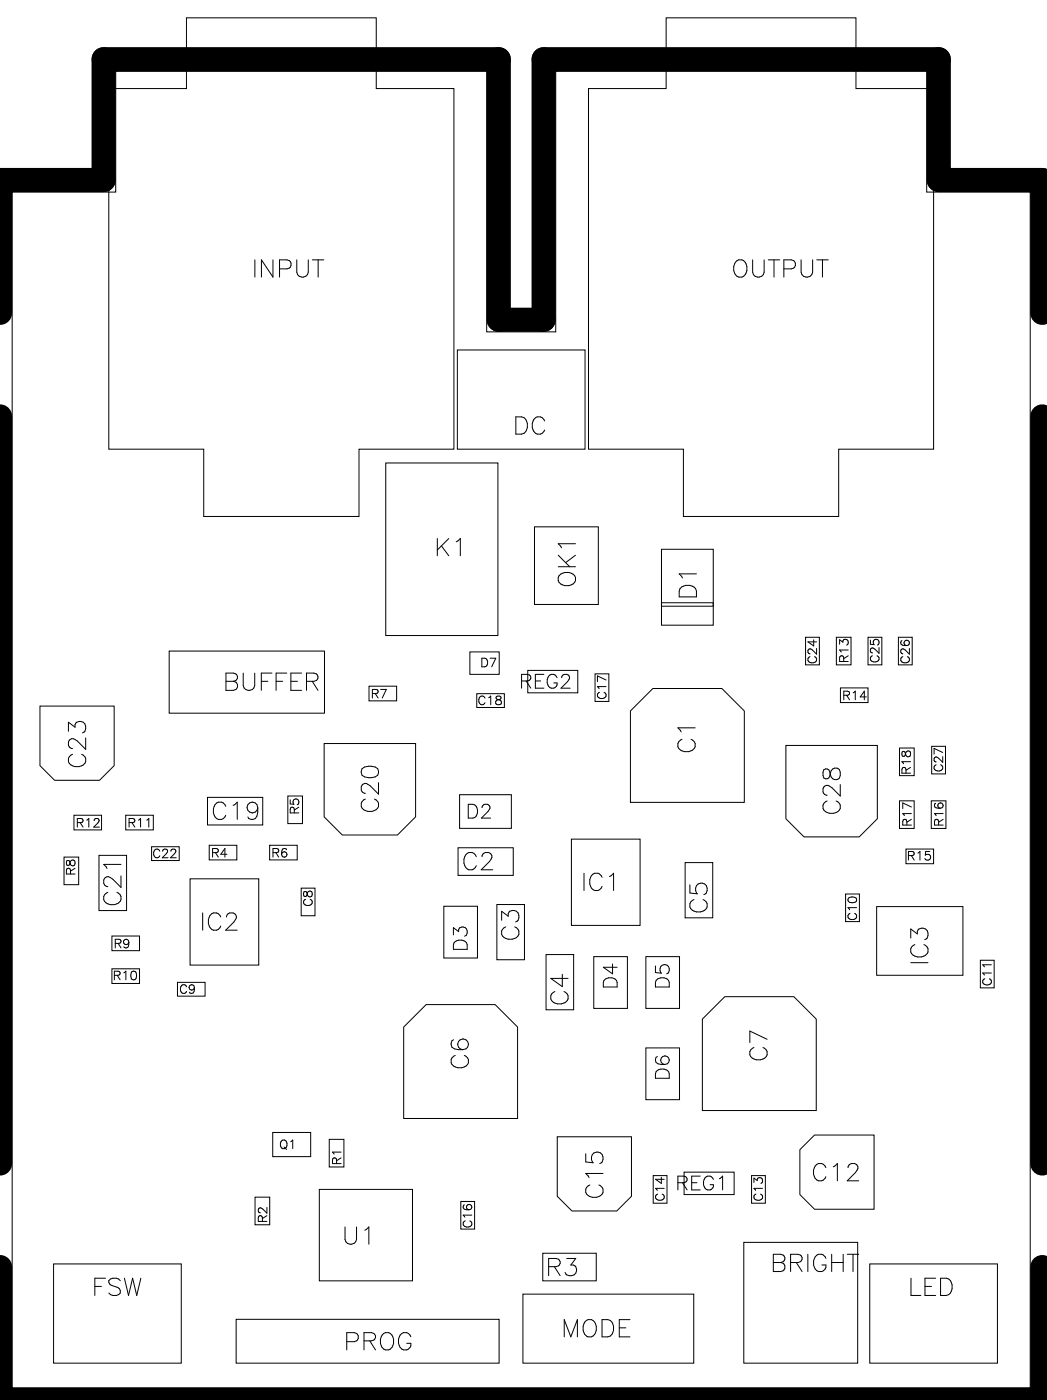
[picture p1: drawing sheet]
<svg xmlns="http://www.w3.org/2000/svg" width="61mm" height="81mm" viewBox="0 0 61 81" stroke-linecap="round" stroke-linejoin="round" font-family="sans-serif">
<g fill="none" stroke="#000" stroke-width=".06">
<path d="M6.3 5.1h4.5v-4.1h11v4.1h4.5v20.9h-5.5v3.9h-9v-3.9h-5.5zM6.7 4.1h21.5v15.1h4v-15.1h21.5v7h6v69.3h-59v-69.3h6zM14.8 15.1v1M15.8 15.1v1l-.6-1v1M16.2 15.6h.4a.26 .26 0 0 0 .3-.3 .26 .26 0 0 0-.3-.2h-.4v1M17.2 15.1v.7a.34 .34 0 0 0 .3 .3 .34 .34 0 0 0 .4-.3v-.7M18.1 15.1h.7M18.4 15.1v1M34.1 5.1h4.5v-4.1h11v4.1h4.5v20.9h-5.5v3.9h-9v-3.9h-5.5zM42.7 15.1a.5 .5 0 0 1 .6 .3 .5 .5 0 0 1-.3 .7 .52 .52 0 0 1-.5-.4 .52 .52 0 0 1 .2-.6zM43.6 15.1v.7a.34 .34 0 0 0 .4 .3 .34 .34 0 0 0 .3-.3v-.7M44.5 15.1h.7"/>
<path d="M44.9 15.1v1M45.4 15.6h.5a.26 .26 0 0 0 .2-.3 .26 .26 0 0 0-.2-.2h-.5v1M46.4 15.1v.7a.34 .34 0 0 0 .4 .3 .34 .34 0 0 0 .3-.3v-.7M47.3 15.1h.7M47.7 15.1v1M9.8 37.7h9v3.6h-9zM13.1 39h.4l.2 .1 .1 .2-.3 .2a.26 .26 0 0 1 .3 .2 .26 .26 0 0 1-.3 .3h-.4zM13.1 39.5h.4M14.1 39v.7a.34 .34 0 0 0 .3 .3 .34 .34 0 0 0 .4-.3v-.7M15.1 39.5h.4M15.8 39h-.7v1M16 39.5h.4"/>
<path d="M16.6 39h-.6v1M16.9 39.5h.3M17.5 39h-.6v1h.6M17.8 39.5l.5-.1 .1-.1v-.2l-.2-.1h-.4v1M18.1 39.5l.3 .5M21.4 39.8h1.6v.8h-1.6zM22.1 40h.3l-.2 .5M22.4 26.8h6.5v10h-6.5zM25.3 31.2v1M25.6 31.6l.4 .6M26 31.2l-.7 .7M26.4 31.4l.3-.2v1"/>
<path d="M26.5 20.3h7.4v5.7h-7.4zM27.2 37.8h1.7v1.3h-1.7zM27.9 38.1h.2a.27 .27 0 0 1 .2 .3 .27 .27 0 0 1-.2 .2h-.2zM28.4 38.1h.3l-.2 .5M29.9 24.2h.3a.53 .53 0 0 1 .4 .5 .53 .53 0 0 1-.4 .5h-.3zM30.2 39.5l.5-.1v-.2l-.5-.1v.8M30.5 39.5l.3 .4M30.6 38.9h2.9v1.3h-2.9zM31 30.5h3.7v4.5h-3.7zM31 39.5h.3M31.5 39.1h-.5v.8h.5M31.6 24.4a.37 .37 0 0 0-.5-.2 .37 .37 0 0 0-.3 .3v.3a.37 .37 0 0 0 .3 .4 .37 .37 0 0 0 .5-.3"/>
<path d="M32.3 39.3a.29 .29 0 0 0-.4-.2 .29 .29 0 0 0-.2 .3v.2a.29 .29 0 0 0 .3 .3 .29 .29 0 0 0 .3-.3h-.2M32.4 32.8h1M32.4 32.2l.6 .6M32.4 33.4a.5 .5 0 0 1 .6-.2 .5 .5 0 0 1 .3 .6 .5 .5 0 0 1-.6 .1 .5 .5 0 0 1-.3-.5zM32.6 39.3l.1-.2h.2l.1 .1-.1 .3-.4 .4h.5M33.4 32.2l-.6 .4M33.4 31.5h-1l.1 .3M34.5 39.1h.8v1.6h-.8zM35.1 39.4l-.5-.2v.3M35.1 39.8h-.5l.1 .1M37.8 39.9h4l1.3 1.3v5.3h-6.6v-5.3zM38.3 31.8h3v4.4h-3z"/>
<path d="M38.3 34.9h3v.2h-3zM39.4 34.1a.56 .56 0 0 1 1 .2v.3h-1zM40.4 33.3h-1l.2 .2M46.7 36.9h.8v1.6h-.8zM46.9 38.1a.18 .18 0 0 0-.1 .2 .18 .18 0 0 0 .2 .1h.1a.18 .18 0 0 0 .2-.1 .18 .18 0 0 0-.1-.2M47.2 37.1v.3l-.4-.2h.5M47.3 37.6v.3l-.4-.3-.1 .2 .1 .1M48.5 36.9h.8v1.6h-.8zM48.7 37.3v-.2l.1 .1a.17 .17 0 0 1 .3-.1 .17 .17 0 0 1 0 .3M48.7 39.9h1.6v.8h-1.6zM48.9 38.3v-.2l-.2-.1v.3h.5M49.2 38l-.3 .2"/>
<path d="M49.2 37.7h-.5l.1 .1M50.3 36.9h.8v1.6h-.8zM50.4 37.1v.2l.3 .1a.18 .18 0 0 1-.1-.3 .18 .18 0 0 1 .3 0 .18 .18 0 0 1 0 .2M50.5 37.8h.1M50.6 38a.18 .18 0 0 0-.2 .2 .18 .18 0 0 0 .2 .2h.2a.18 .18 0 0 0 .1-.2 .18 .18 0 0 0-.1-.2M50.9 37.4h-.1M50.9 37.3v.1M50.9 37.5v.4l-.3-.3h-.2l.1 .2M52.1 36.9h.8v1.6h-.8zM52.3 37.1l-.1 .2 .3 .1M52.3 38.1a.18 .18 0 0 0-.1 .2 .18 .18 0 0 0 .2 .1h.1a.18 .18 0 0 0 .2-.1 .18 .18 0 0 0-.1-.2M52.4 37.2l.1-.1 .2 .1"/>
<path d="M52.4 37.2v.1M52.4 37.3l.1 .1M52.7 37.6v.3l-.4-.3-.1 .2 .1 .1M52.7 37.2v.1M52.7 37.3l-.2 .1M2.3 40.9h4.3v3.5l-.8 .8h-2.6l-.9-.8zM3.7 49.7h.9v1.6h-.9zM3.9 49.9v.2l.1 .1 .2-.4a.17 .17 0 0 1 .2 .2 .17 .17 0 0 1-.2 .2l-.2-.3zM4 42.4v-.5l.3 .2a.33 .33 0 0 1 .6-.2 .33 .33 0 0 1-.1 .6M4.1 50.7v-.3l-.2-.1-.1 .4h.5M4.2 43.7a.37 .37 0 0 0-.2 .4 .37 .37 0 0 0 .3 .3h.3a.37 .37 0 0 0 .4-.3 .37 .37 0 0 0-.3-.4M4.3 47.2h1.6v.9h-1.6z"/>
<path d="M4.3 50.3l-.2 .2M4.5 47.7h.3v-.2l-.3-.1v.5M4.6 47.7l.2 .2M5 42.8v.6l-.5-.4a.3 .3 0 0 0-.5-.1v.3l.2 .2M5 47.5l.1-.1v.5M5.5 47.6l.1-.2 .1 .1-.3 .4h.4M5.7 49.6h1.6v3.2h-1.6zM6.2 51.7a.37 .37 0 0 0-.2 .4 .37 .37 0 0 0 .4 .3h.2a.37 .37 0 0 0 .4-.3 .37 .37 0 0 0-.2-.4M6.5 56.1h1.6v.9h-1.6zM6.5 54.2h1.6v.9h-1.6zM6.6 56.5h.3v-.2h-.3v.5M6.7 54.7h.3v-.2l-.3-.1v.5"/>
<path d="M6.8 56.5l.2 .3M6.8 54.7l.2 .2M7 50.8v.6l-.5-.4a.3 .3 0 0 0-.4-.1l-.1 .3 .2 .2M7 50.1h-1l.2 .2M7.2 56.4l.1-.1v.5M7.3 47.2h1.6v.9h-1.6zM7.5 54.6l-.1 .3h-.2M7.5 47.7h.3v-.2l-.3-.1v.5M7.6 47.7l.2 .2M7.7 56.3a.23 .23 0 0 1 .2 .2 .23 .23 0 0 1-.2 .3l-.1-.2zM8 47.5l.1-.1v.5M8.5 47.5l.1-.1v.5"/>
<path d="M8.8 49.1h1.6v.8h-1.6zM9.3 49.3a.18 .18 0 0 0-.2-.1 .18 .18 0 0 0-.2 .2v.1a.18 .18 0 0 0 .2 .2 .18 .18 0 0 0 .2-.1M9.4 49.3l.2-.1 .1 .2-.3 .3h.3M9.4 49.3h.1M9.9 49.3l.2-.1 .1 .2-.3 .3h.3M9.9 49.3h.1M10.3 56.9h1.6v.8h-1.6zM10.8 57.2a.18 .18 0 0 0-.2-.1 .18 .18 0 0 0-.1 .2v.1a.18 .18 0 0 0 .1 .2 .18 .18 0 0 0 .2-.1M11 50.9h4v5h-4zM11.3 57.2l-.1 .3h-.2M11.7 52.9v1M12 46.2h3.2v1.6h-3.2z"/>
<path d="M12.1 49h1.6v.8h-1.6zM12.3 49.4h.3v-.2h-.3v.5M12.5 49.4l.2 .3M12.8 53.1a.37 .37 0 0 0-.4-.2 .37 .37 0 0 0-.3 .4v.2a.37 .37 0 0 0 .3 .4 .37 .37 0 0 0 .4-.2M13.1 46.7a.37 .37 0 0 0-.4-.2 .37 .37 0 0 0-.3 .4v.2a.37 .37 0 0 0 .3 .4 .37 .37 0 0 0 .4-.2M13.1 53.1l.2-.2 .4 .1a.31 .31 0 0 1-.1 .4l-.5 .5h.6M13.2 49.5h-.4l.2-.3v.5M13.5 46.7l.2-.2v1M14.9 46.8a.47 .47 0 0 1-.3 .7l-.2-.2M15.6 49h1.6v.8h-1.6zM15.8 49.4h.3v-.2h-.3v.5M16 49.4l.2 .3"/>
<path d="M16.6 49.2h-.2l-.1 .3M16.7 46.1h.8v1.6h-.8zM16.8 46.4v.2h.2a.18 .18 0 0 1 0-.3 .18 .18 0 0 1 .3 .1 .18 .18 0 0 1-.1 .2M17.1 47.1l-.1-.3h-.1l-.1 .3h.5M17.3 46.8l-.2 .1M17.5 51.5h.8v1.6h-.8zM17.6 51.7v.2h.2a.2 .2 0 0 1 0-.2 .2 .2 0 0 1 .3 0v.2a.21 .21 0 0 1-.3 0 .21 .21 0 0 1 0-.2zM17.7 52.1a.18 .18 0 0 0-.1 .2 .18 .18 0 0 0 .2 .2h.1a.18 .18 0 0 0 .2-.2 .18 .18 0 0 0-.1-.2M18.8 43.1h5.3v4.2l-1.1 1.1h-3.2l-1-1.1zM21 44.5a.64 .64 0 0 1 .9 .2v.1a.58 .58 0 0 1-1 0zM21.2 46.3a.37 .37 0 0 0-.3 .4 .37 .37 0 0 0 .4 .3h.3a.37 .37 0 0 0 .3-.3 .37 .37 0 0 0-.2-.4M21.6 40.2h.3v-.2h-.3v.5"/>
<path d="M21.7 40.2l.2 .3M21.9 45.4v.6l-.4-.5a.3 .3 0 0 0-.5 0l-.1 .3 .3 .2M24.7 58.2h4l1.3 1.3v5.3h-6.6v-5.3zM25.7 52.5h2v3h-2zM26.3 54.2v-.4l.3 .2a.27 .27 0 0 1 .4-.2 .27 .27 0 0 1-.1 .5M26.3 54.6a.45 .45 0 0 1 .8 .2v.2h-.8zM26.5 49.1h3.2v1.6h-3.2zM26.6 46.1h3v1.9h-3zM27.1 46.6h.3a.43 .43 0 0 1 .3 .4 .43 .43 0 0 1-.3 .4h-.3zM27.6 49.6a.37 .37 0 0 0-.4-.2 .37 .37 0 0 0-.3 .4v.2a.37 .37 0 0 0 .3 .4 .37 .37 0 0 0 .4-.2M27.6 40.2h1.6v.8h-1.6zM27.9 49.6l.2-.2 .4 .1a.31 .31 0 0 1-.1 .4l-.5 .5h.7"/>
<path d="M27.9 46.8l.2-.2h.1l.2 .2-.1 .2-.4 .4h.5M28.1 40.5a.18 .18 0 0 0-.2-.2 .18 .18 0 0 0-.2 .2v.2a.18 .18 0 0 0 .2 .1 .18 .18 0 0 0 .2-.1M28.3 40.4l.1-.1v.5M28.8 40.4v.1a.2 .2 0 0 1 .2 .1 .2 .2 0 0 1 0 .2h-.2a.21 .21 0 0 1 0-.2 .21 .21 0 0 1 .2-.1v-.1zM28.8 52.4h1.6v3.2h-1.6zM29.1 53.3v-.5l.4 .3a.33 .33 0 0 1 .5-.2 .33 .33 0 0 1-.1 .5M29.3 53.7a.37 .37 0 0 0-.2 .4 .37 .37 0 0 0 .4 .3h.2a.37 .37 0 0 0 .4-.3 .37 .37 0 0 0-.3-.4M31.6 55.3h1.6v3.2h-1.6zM32.2 57.5a.37 .37 0 0 0-.3 .4 .37 .37 0 0 0 .4 .3h.2a.37 .37 0 0 0 .4-.3 .37 .37 0 0 0-.2-.4M32.6 56.5v.7l-.7-.5h1M33.1 48.6h4v5h-4zM33.8 50.6v1"/>
<path d="M34.4 55.4h2v3h-2zM34.7 40.1a.18 .18 0 0 0-.1 .2 .18 .18 0 0 0 .2 .2h.1a.18 .18 0 0 0 .2-.2 .18 .18 0 0 0-.1-.2M34.9 50.8a.37 .37 0 0 0-.4-.2 .37 .37 0 0 0-.3 .4v.2a.37 .37 0 0 0 .3 .4 .37 .37 0 0 0 .4-.2M35 56.8a.45 .45 0 0 1 .8 .1v.3h-.8zM35.3 50.8l.3-.2v1M35.5 55.9v.5l-.5-.3h.8M37.4 55.4h2v3h-2zM38 56v.4h.3a.28 .28 0 0 1 0-.4 .28 .28 0 0 1 .4 0 .28 .28 0 0 1-.1 .4M38 56.8a.45 .45 0 0 1 .8 .1v.3h-.8zM39.5 42.8a.37 .37 0 0 0-.2 .5 .37 .37 0 0 0 .4 .3h.2a.37 .37 0 0 0 .4-.3 .37 .37 0 0 0-.3-.5M39.7 50h1.6v3.2h-1.6zM40 51.3v.5h.4a.35 .35 0 0 1 0-.5 .35 .35 0 0 1 .5 0 .35 .35 0 0 1-.1 .6"/>
<path d="M40.2 52.1a.37 .37 0 0 0-.2 .5 .37 .37 0 0 0 .4 .3h.2a.37 .37 0 0 0 .4-.3 .37 .37 0 0 0-.3-.5M40.3 42.2h-1l.2 .2M42 57.8h4l1.3 1.3v5.3h-6.6v-5.3zM45.5 43.2h5.3v4.3l-1 1h-3.2l-1.1-1zM47.7 44.6a.38 .38 0 0 0 .1 .5l.3-.1a.36 .36 0 0 1 .1-.4 .36 .36 0 0 1 .4 0l.1 .3a.29 .29 0 0 1-.3 .3 .29 .29 0 0 1-.3-.3v-.2a.21 .21 0 0 0-.4-.1zM47.9 46.4a.37 .37 0 0 0-.2 .4 .37 .37 0 0 0 .4 .3h.2a.37 .37 0 0 0 .4-.3 .37 .37 0 0 0-.2-.4M48.7 45.5v.6l-.5-.4a.3 .3 0 0 0-.5-.1v.3l.2 .2M49 51.8h.8v1.6h-.8zM49.1 40.3l.1 .3M49.2 52.1a.25 .25 0 0 1 .3-.1 .25 .25 0 0 1 .1 .2 .25 .25 0 0 1-.3 .1 .25 .25 0 0 1-.1-.2zM49.2 40.3h-.3M49.2 40.2v-.1h-.3v.5"/>
<path d="M49.2 40.2v.1M49.3 52.9a.18 .18 0 0 0-.2 .2 .18 .18 0 0 0 .2 .2h.2a.18 .18 0 0 0 .1-.2 .18 .18 0 0 0-.1-.2M49.4 40.2l.2-.1v.5M49.6 52.6h-.5l.1 .1M50.2 40.4h-.3l.2-.3v.5M50.8 52.5h5v4h-5zM52.1 46.4h.9v1.6h-.9zM52.1 43.4h.9v1.6h-.9zM52.3 43.6v.2h.1l.2-.3a.17 .17 0 0 1 .2 .2 .17 .17 0 0 1-.2 .2l-.2-.3zM52.5 49.2h1.6v.9h-1.6zM52.5 44.8v-.3h-.2v.3h.5M52.6 47.8l-.1-.3h-.1l-.1 .3h.5"/>
<path d="M52.6 49.6h.3l.1-.2-.4-.1v.5M52.8 44.5l-.3 .1M52.8 44.1h-.5l.1 .2M52.8 54.4v-.6l.4 .3a.33 .33 0 0 1 .5-.2 .33 .33 0 0 1-.1 .6M52.8 55.8h1M52.8 49.6l.2 .2M52.8 46.8l-.5-.3v.4M52.8 47.5l-.2 .2M52.8 47.2h-.5l.1 .1M53 54.7a.37 .37 0 0 0-.2 .5 .37 .37 0 0 0 .4 .3h.2a.37 .37 0 0 0 .4-.3 .37 .37 0 0 0-.3-.5M53.2 49.4l.1-.1v.5M53.9 49.3h-.3v.3a.18 .18 0 0 1 .3 0 .18 .18 0 0 1 0 .2 .18 .18 0 0 1-.3 0"/>
<path d="M54 46.4h.8v1.6h-.8zM54 43.3h.8v1.6h-.8zM54.2 44.2h.1M54.2 46.6v.2h.3M54.3 44.3a.18 .18 0 0 0-.2 .2 .18 .18 0 0 0 .2 .2h.1a.18 .18 0 0 0 .2-.2 .18 .18 0 0 0-.1-.2M54.3 47.5h-.1v.3h.5M54.3 47.5h.1M54.4 47.5v.3M54.6 43.6l-.5-.2v.3M54.6 43.8v.4l-.3-.3-.2 .1 .1 .2M54.7 47.2h-.5l.1 .1M54.7 47.5l-.3 .2"/>
<path d="M56.8 55.7h.8v1.6h-.8zM57.1 56.7a.18 .18 0 0 0-.1 .2 .18 .18 0 0 0 .1 .2h.2a.18 .18 0 0 0 .2-.2 .18 .18 0 0 0-.2-.2M57.5 55.9h-.5v.1M57.5 56.4h-.5v.1M3.1 73.3h7.4v5.7h-7.4zM5.5 74.6h.4M6.1 74.1h-.6v1M7 74.2a.38 .38 0 0 0-.4-.1 .38 .38 0 0 0-.3 .2l.1 .2 .5 .2 .1 .2a.44 .44 0 0 1-.7 0M7.2 74.1l.2 1 .3-1 .2 1 .3-1M13.7 76.5h15.2v2.5h-15.2zM14.8 69.4h.8v1.6h-.8zM15.2 70.8v-.3h-.2v.3h.5"/>
<path d="M15.5 70v.3l-.4-.3-.1 .2 .1 .1M15.5 70.5l-.3 .1M15.8 65.6h2.2v1.4h-2.2zM16.5 66.5l.1 .1M16.8 66.2l.2-.1v.5M18.5 68.9h5.4v5.3h-5.4zM19.1 66h.8v1.6h-.8zM19.5 67.1l-.2 .1v.2h.5M19.5 67.1v.1M19.5 67.2v.2M19.8 66.8h-.5l.1 .1M19.8 67.1l-.3 .2"/>
<path d="M20 71.1v.7a.34 .34 0 0 0 .3 .3 .34 .34 0 0 0 .4-.3v-.7M20.1 77.8h.4a.26 .26 0 0 0 .3-.3 .26 .26 0 0 0-.3-.3h-.4v1M21.1 77.7h.6l.1-.2-.1-.2-.2-.1h-.4v1M21.1 71.3l.3-.2v1M21.4 77.7l.4 .5M22.2 77.3a.5 .5 0 0 1 .6 .3 .5 .5 0 0 1-.3 .6 .52 .52 0 0 1-.5-.3 .52 .52 0 0 1 .2-.6zM23.8 77.5a.37 .37 0 0 0-.4-.3 .37 .37 0 0 0-.3 .4v.3a.36 .36 0 0 0 .4 .3 .36 .36 0 0 0 .3-.3h-.2M26.3 60.3a.3 .3 0 0 0-.1 .4l.1 .1h.5M26.4 61.2a.37 .37 0 0 0-.3 .4 .37 .37 0 0 0 .4 .3h.3a.37 .37 0 0 0 .3-.3 .37 .37 0 0 0-.2-.4M26.7 69.6h.8v1.6h-.8zM26.9 69.8v.2l.3 .1M27 70.8a.18 .18 0 0 0-.2 .2 .18 .18 0 0 0 .2 .1h.2a.18 .18 0 0 0 .1-.1 .18 .18 0 0 0-.1-.2"/>
<path d="M27 69.9l.2-.1 .1 .1M27 69.9v.1M27 70l.2 .1M27.3 69.9v.1M27.3 70.4h-.5l.1 .1M27.3 70l-.1 .1M30.3 75h9.9v4h-9.9zM31.5 72.6h3.1v1.6h-3.1zM31.8 73.4h.6l.1-.2-.1-.2-.2-.1h-.4v1M32.1 73.4l.4 .5M32.3 65.9h4.3v3.4l-.9 .9h-2.6l-.8-.9zM32.7 77.5v-1l.4 1 .4-1v1"/>
<path d="M32.8 72.9h.6l-.3 .4a.33 .33 0 0 1 .2 .6 .33 .33 0 0 1-.6-.2M33.9 66.9v.4l.5 .1a.35 .35 0 0 1 0-.5 .35 .35 0 0 1 .5 0 .35 .35 0 0 1-.1 .5M34 76.5a.5 .5 0 0 1 .6 .4 .5 .5 0 0 1-.3 .6 .52 .52 0 0 1-.5-.4 .52 .52 0 0 1 .2-.6zM34.2 68.7a.37 .37 0 0 0-.3 .4 .37 .37 0 0 0 .4 .3h.3a.37 .37 0 0 0 .3-.3 .37 .37 0 0 0-.2-.4M34.9 76.5h.3a.53 .53 0 0 1 .4 .5 .53 .53 0 0 1-.4 .5h-.3zM34.9 68h-1l.2 .2M35.9 77h.4M36.5 76.5h-.6v1h.6M37.4 60.7h2v3h-2zM37.9 68.1h.8v1.6h-.8zM38 62.1a.45 .45 0 0 1 .8 .1v.3h-.8zM38.1 61.2l-.1 .1a.26 .26 0 0 0 .1 .4h.4"/>
<path d="M38.1 69.2a.18 .18 0 0 0-.1 .2 .18 .18 0 0 0 .2 .2h.1a.18 .18 0 0 0 .2-.2 .18 .18 0 0 0-.1-.2M38.3 68.2v.4l-.3-.3h.5M38.5 68.9h-.5l.1 .1M39.3 68.5h.4l.1-.3h-.5v.8M39.6 68.5l.2 .5M39.6 67.9h2.9v1.3h-2.9zM40.1 68.5h.3M40.6 68.2h-.5v.8h.5M41.3 68.4a.29 .29 0 0 0-.3-.2 .29 .29 0 0 0-.2 .3v.2a.29 .29 0 0 0 .3 .3 .29 .29 0 0 0 .2-.3h-.1M41.7 68.3l.2-.1v.8M43.1 72h6.6v7h-6.6zM43.6 68.1h.8v1.6h-.8z"/>
<path d="M43.7 68.5v-.2l.2 .1a.17 .17 0 0 1 .2-.1 .17 .17 0 0 1 .1 .2M43.7 60.7a.37 .37 0 0 0-.2 .4 .37 .37 0 0 0 .3 .3h.3a.37 .37 0 0 0 .4-.3 .37 .37 0 0 0-.3-.4M43.8 69.2a.18 .18 0 0 0-.1 .2 .18 .18 0 0 0 .2 .2h.1a.18 .18 0 0 0 .2-.2 .18 .18 0 0 0-.1-.2M44.1 68.6h.1M44.2 68.5l-.1 .1M44.2 68.9h-.5l.1 .1M44.5 60.2l-1-.4v.6M44.8 72.7h.4l.2 .1 .1 .2-.3 .2a.26 .26 0 0 1 .3 .2 .26 .26 0 0 1-.3 .3h-.4zM44.8 73.2h.4M45.8 73.2l.6-.1 .1-.1-.1-.2-.2-.1h-.4v1M46.2 73.2l.3 .5M46.8 72.7v1"/>
<path d="M47.2 65.8h3.5v4.3h-3.5l-.8-.9v-2.6zM47.9 67.7a.37 .37 0 0 0-.5-.3 .37 .37 0 0 0-.3 .4v.3a.37 .37 0 0 0 .3 .3 .37 .37 0 0 0 .5-.2M47.9 72.9a.37 .37 0 0 0-.5-.2 .37 .37 0 0 0-.2 .4v.2a.36 .36 0 0 0 .3 .4 .36 .36 0 0 0 .4-.4h-.3M48.2 73.2h.7M48.2 72.7v1M48.3 67.6l.2-.2v1M48.9 72.7v1M49.1 72.7h.7M49.1 67.7l.2-.3 .4 .1a.31 .31 0 0 1-.1 .5l-.5 .4h.7M49.4 72.7v1M50.4 73.3h7.4v5.7h-7.4zM52.8 74.1v1h.6"/>
<path d="M53.6 74.6h.4M54.2 74.1h-.6v1h.6M54.5 74.1h.3a.53 .53 0 0 1 .4 .5 .53 .53 0 0 1-.4 .5h-.3z"/>
<circle cx="7.3" cy="54.6" r=".16"/>
<circle cx="11.1" cy="57.2" r=".16"/>
<circle cx="14.6" cy="46.8" r=".31"/>
<circle cx="16.5" cy="49.5" r=".16"/>
<circle cx="54.5" cy="46.7" r=".16"/>
<circle cx="16.4" cy="66.3" r=".23"/>
<circle cx="26.8" cy="60.5" r=".31"/>
<circle cx="38.5" cy="61.4" r=".25"/>
</g>
<path d="M0 18.1v-7.7h6v-7h22.9v15.1h2.6v-15.1h22.9v7h6v7.7M0 24.1v43.3M60.4 24.1v43.3M0 73.4v7.7h60.4v-7.7" fill="none" stroke="#000" stroke-width="1.4"/>
</svg>
